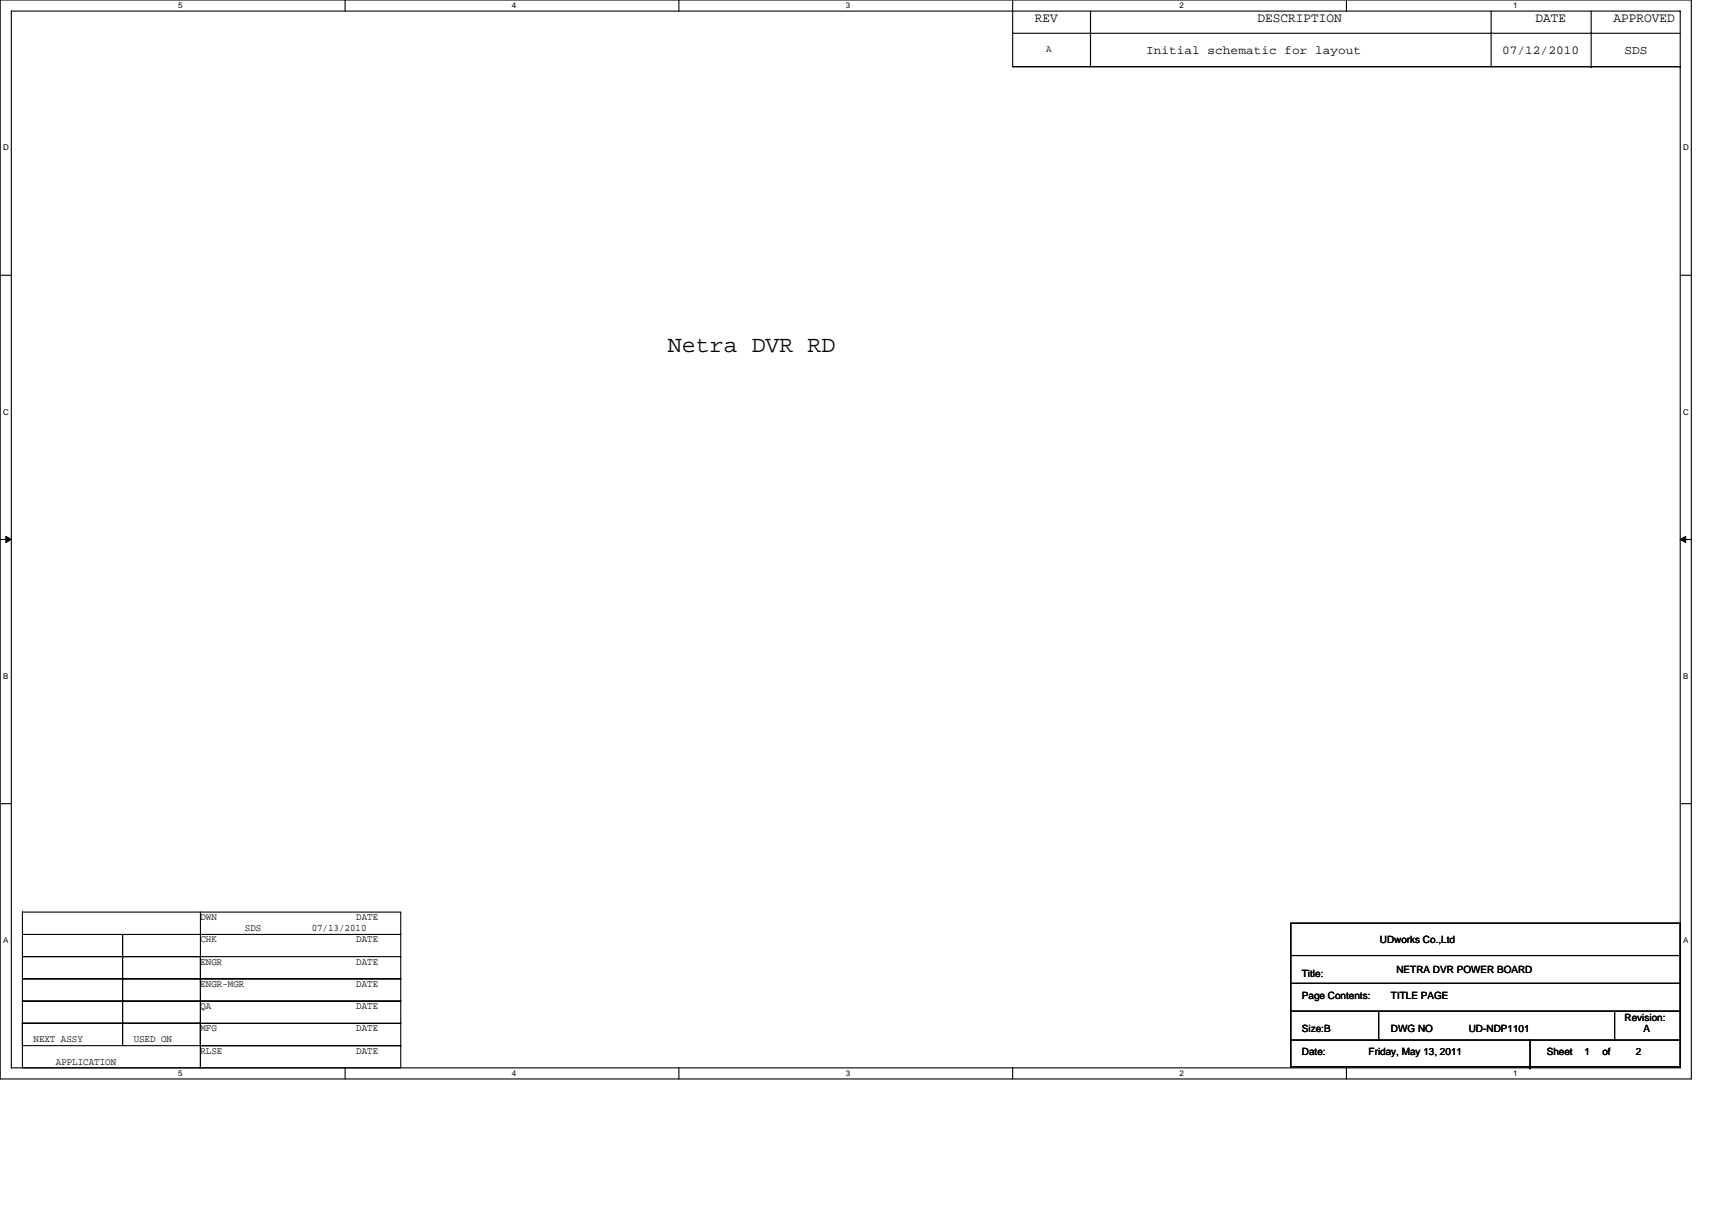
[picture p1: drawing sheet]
<svg xmlns="http://www.w3.org/2000/svg" width="297mm" height="210mm" viewBox="0 0 297 210" stroke-linecap="round" stroke-linejoin="round" font-family="sans-serif">
<defs><g id="words">
<text font-size="4" x="115.9" y="61.2">Netra DVR RD</text>
<g font-size="2.3">
<text x="179.6" y="3.8">REV</text>
<text x="218.2" y="3.8">DESCRIPTION</text>
<text x="266.4" y="3.8">DATE</text>
<text x="279.9" y="3.8">APPROVED</text>
</g>
<g font-size="2.1">
<text x="198.9" y="9.4">Initial schematic for layout</text>
<text x="260.6" y="9.4">07/12/2010</text>
<text x="281.9" y="9.4">SDS</text>
</g>
<g font-size="1.7">
<text x="181.5" y="9.1">A</text>
<text x="34.8" y="159.7">DWN</text>
<text x="42.5" y="161.6">SDS</text>
<text x="54.1" y="161.6">07/13/2010</text>
<text x="61.8" y="159.7">DATE</text>
<text x="34.8" y="167.4">ENGR</text>
<text x="34.8" y="163.5">CHK</text>
<text x="61.8" y="167.4">DATE</text>
<text x="61.8" y="163.5">DATE</text>
<text x="239.4" y="163.7">UDworks Co.,Ltd</text>
<text x="34.8" y="171.2">ENGR-MGR</text>
<text x="61.8" y="171.2">DATE</text>
<text x="225.9" y="169.5">Title:</text>
<text x="225.9" y="173.4">Page Contents:</text>
<text x="241.3" y="173.4">TITLE PAGE</text>
<text x="242.3" y="168.9">NETRA DVR POWER BOARD</text>
<text x="34.8" y="179">MFG</text>
<text x="34.8" y="175.1">QA</text>
<text x="61.8" y="179">DATE</text>
<text x="61.8" y="175.1">DATE</text>
<text x="225.9" y="179.1">Size:B</text>
<text x="241.3" y="179.1">DWG NO</text>
<text x="254.8" y="179.1">UD-NDP1101</text>
<text x="281.9" y="177.2">Revision:</text>
<text x="285.2" y="179.1">A</text>
<text x="5.8" y="180.9">NEXT ASSY</text>
<text x="9.7" y="184.8">APPLICATION</text>
<text x="23.2" y="180.9">USED ON</text>
<text x="34.8" y="182.8">RLSE</text>
<text x="61.8" y="182.8">DATE</text>
<text x="225.9" y="183">Date:</text>
<text x="237.5" y="183">Friday, May 13, 2011</text>
<text x="268.4" y="183">Sheet</text>
<text x="274.9" y="183">1</text>
<text x="278" y="183">of</text>
<text x="283.8" y="183">2</text>
</g>
<g font-size="1.4">
<text x="30.9" y="1.5">5</text>
<text x="88.8" y="1.5">4</text>
<text x="146.7" y="1.5">3</text>
<text x="204.7" y="1.5">2</text>
<text x="262.6" y="1.5">1</text>
<text x=".5" y="26.1">D</text>
<text x="292" y="26.1">D</text>
<text x=".5" y="71.9">C</text>
<text x="292" y="71.9">C</text>
<text x=".5" y="117.8">B</text>
<text x="292" y="117.8">B</text>
<text x=".5" y="163.6">A</text>
<text x="292" y="163.6">A</text>
<text x="30.9" y="186.8">5</text>
<text x="88.8" y="186.8">4</text>
<text x="146.7" y="186.8">3</text>
<text x="204.7" y="186.8">2</text>
<text x="262.6" y="186.8">1</text>
</g>
</g></defs>
<path d="M0 0h293.5v187.2h-293.5zM2 1.9h289.5v183.4h-289.5z" fill="none" stroke="#000" stroke-width=".19"/>
<g fill="#fff">
<path d="M30.9 .2h.8v1.6h-.8z"/>
<path d="M30.9 185.5h.8v1.6h-.8z"/>
</g>
<path d="M59.9 0v1.9M59.9 185.3v1.9" fill="none" stroke="#000" stroke-width=".19"/>
<g fill="#fff">
<path d="M88.8 .2h.8v1.6h-.8z"/>
<path d="M88.8 185.5h.8v1.6h-.8z"/>
</g>
<path d="M117.8 0v1.9M117.8 185.3v1.9" fill="none" stroke="#000" stroke-width=".19"/>
<g fill="#fff">
<path d="M146.7 .2h.8v1.6h-.8z"/>
<path d="M146.7 185.5h.8v1.6h-.8z"/>
</g>
<path d="M175.7 0v1.9M175.7 185.3v1.9" fill="none" stroke="#000" stroke-width=".19"/>
<g fill="#fff">
<path d="M204.7 .2h.7v1.6h-.7z"/>
<path d="M204.7 185.5h.7v1.6h-.7z"/>
</g>
<path d="M233.6 0v1.9M233.6 185.3v1.9" fill="none" stroke="#000" stroke-width=".19"/>
<g fill="#fff">
<path d="M262.6 .2h.7v1.6h-.7z"/>
<path d="M262.6 185.5h.7v1.6h-.7z"/>
<path d="M.5 24.8h1v1.6h-1z"/>
<path d="M292 24.8h1v1.6h-1z"/>
<path d="M.5 70.7h1v1.5h-1z"/>
<path d="M292 70.7h1v1.5h-1z"/>
</g>
<path d="M0 47.8h2M291.5 47.8h2" fill="none" stroke="#000" stroke-width=".19"/>
<g fill="#fff">
<path d="M.5 116.5h.9v1.6h-.9z"/>
<path d="M292 116.5h.9v1.6h-.9z"/>
</g>
<path d="M0 93.6h2M291.5 93.6h2" fill="none" stroke="#000" stroke-width=".19"/>
<path d="M1 93.1l1 .5-1 .5zM291.5 93.6l1-.5v1z" fill="#000" stroke="#000" stroke-width=".17"/>
<g fill="#fff">
<path d="M.5 162.4h.9v1.5h-.9z"/>
<path d="M292 162.4h.9v1.5h-.9z"/>
</g>
<g fill="none" stroke="#000" stroke-width=".19">
<path d="M175.7 5.8h115.8M175.7 11.6h115.8M175.7 1.9v9.7M189.2 1.9v9.7M258.7 1.9v9.7M276.1 11.6h.1M276.1 1.9v9.7M291.5 11.6h.1M0 139.5h2M291.5 139.5h2M3.9 158.3v3.9M3.9 158.3h.1"/>
<path d="M3.9 158.3h30.9M34.8 158.3h34.7v3.9h-34.7zM3.9 177.6h30.9v7.7h-30.9zM3.9 166h17.4v3.9h-17.4zM3.9 169.9h17.4v3.8h-17.4zM3.9 173.7h17.4v3.9h-17.4zM3.9 162.2h17.4v3.8h-17.4zM3.9 177.6h17.4v3.9h-17.4zM21.3 173.7h13.5v3.9h-13.5zM21.3 177.6h13.5v3.9h-13.5zM21.3 166h13.5v3.9h-13.5zM21.3 169.9h13.5v3.8h-13.5z"/>
<path d="M21.3 162.2h13.5v3.8h-13.5zM34.8 166h34.7v3.9h-34.7zM34.8 173.7h34.7v3.9h-34.7zM34.8 177.6h34.7v3.9h-34.7zM34.8 169.9h34.7v3.8h-34.7zM69.5 162.2v3.8M224 160.2h67.5v24.9h-67.5zM224 165.8h67.5M224 175.5h.1M224 175.5h67.5M224.2 170.6h67.3M239.2 175.5v5"/>
<path d="M280.1 175.5v5M34.8 181.5h34.7v3.8h-34.7zM224.2 180.5h67.3M265.5 185.3h.1M265.5 180.5v4.8"/>
</g>
<use href="#words"/>
</svg>
